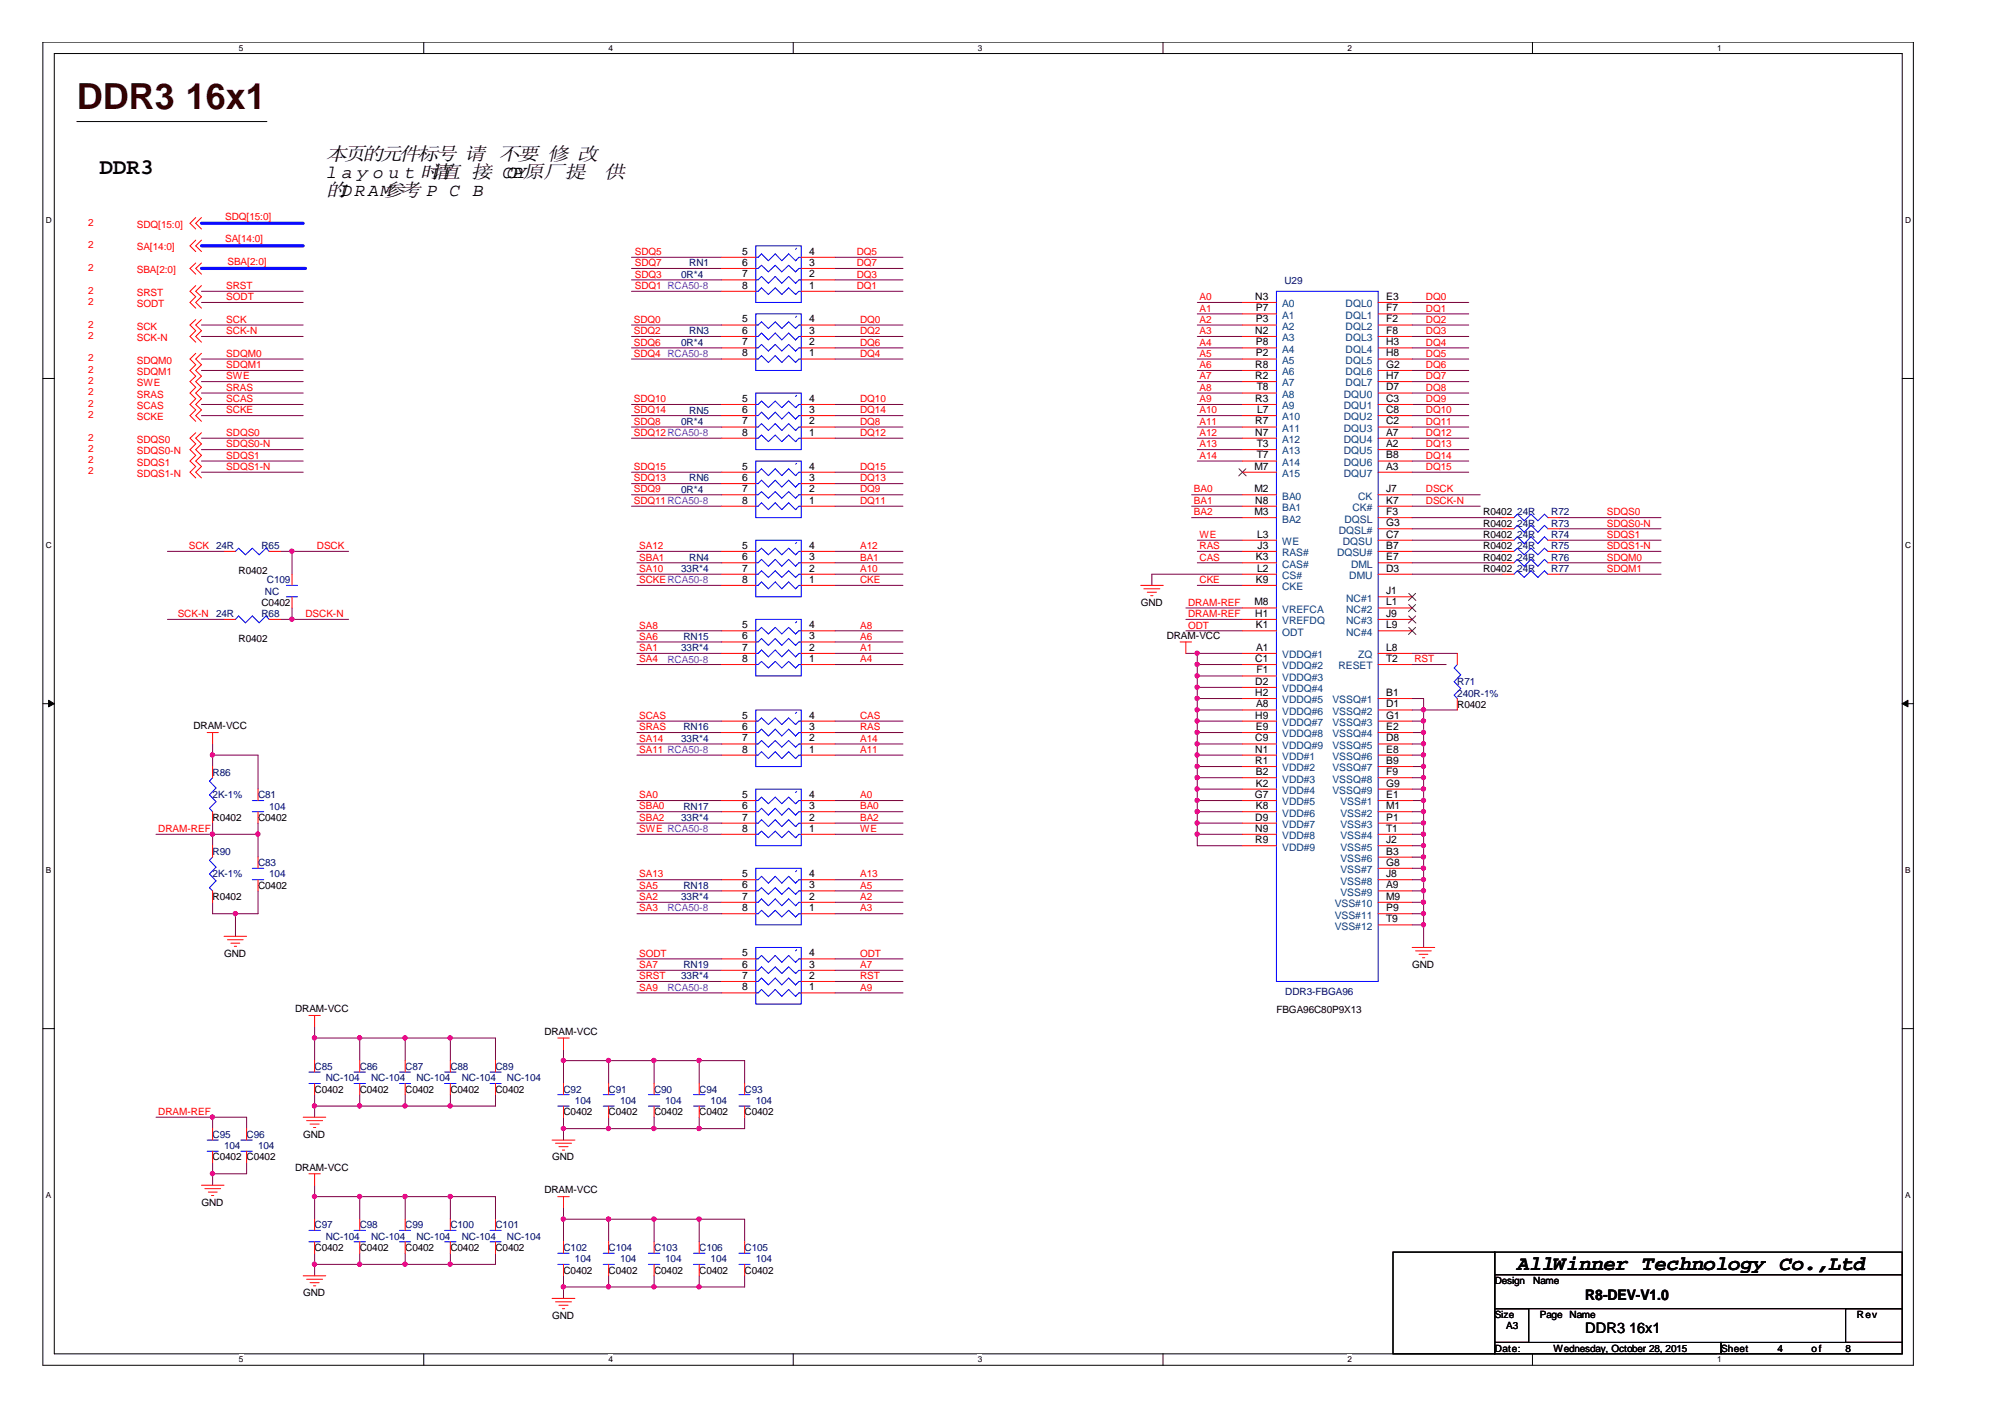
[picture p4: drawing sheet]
<svg xmlns="http://www.w3.org/2000/svg" width="297mm" height="210mm" viewBox="0 0 297 210" stroke-linecap="round" stroke-linejoin="round" font-family="sans-serif">
<defs><g id="words">
<g font-size="5.3" fill="#400000">
<text x="11.4" y="16.2">DDR3</text>
<text x="27.5" y="16.2">16x1</text>
</g>
<text font-size="3.3" x="14.7" y="25.8">DDR3</text>
<text font-size="3" x="224.8" y="188.1">AllWinner Technology Co.,Ltd</text>
<g font-size="2.7">
<text x="48.3" y="23.6">本页的元件标号 请</text>
<text x="73.9" y="23.6">不要 修 改</text>
<text x="48.3" y="26.3">l a y o u t 时直 接 COPY原厂提</text>
<text x="48.3" y="29">的DRAM</text>
<text x="56.8" y="29">参考 P C B</text>
<text x="63.7" y="26.3">请</text>
<text x="89.5" y="26.3">供</text>
</g>
<g font-size="2.2">
<text x="234.9" y="197.5">DDR3</text>
<text x="234.9" y="192.5">R8-DEV-V1.0</text>
<text x="241.3" y="197.5">16x1</text>
</g>
<g font-size="1.5" fill="#f00">
<text x="13.1" y="33.4">2</text>
<text x="20.3" y="33.8">SDQ[15:0]</text>
<text x="33.4" y="35.9">SA[14:0]</text>
<text x="33.4" y="32.6">SDQ[15:0]</text>
<text x="13.1" y="36.8">2</text>
<text x="13.1" y="40.1">2</text>
<text x="20.3" y="37.1">SA[14:0]</text>
<text x="20.3" y="40.5">SBA[2:0]</text>
<text x="33.7" y="39.3">SBA[2:0]</text>
<text x="94.1" y="37.8">SDQ5</text>
<text x="94.1" y="41.1">SDQ3</text>
<text x="94.1" y="39.4">SDQ7</text>
<text x="126.9" y="37.8">DQ5</text>
<text x="126.9" y="39.4">DQ7</text>
<text x="126.9" y="41.1">DQ3</text>
<text x="13.1" y="43.5">2</text>
<text x="13.1" y="45.1">2</text>
<text x="20.3" y="43.8">SRST</text>
<text x="20.3" y="45.5">SODT</text>
<text x="33.5" y="47.8">SCK</text>
<text x="33.5" y="42.8">SRST</text>
<text x="33.5" y="44.5">SODT</text>
<text x="93.9" y="47.8">SDQ0</text>
<text x="94.1" y="42.8">SDQ1 RCA50-8</text>
<text x="126.9" y="42.8">DQ1</text>
<text x="127.4" y="47.8">DQ0</text>
<text x="177.7" y="44.5">A0</text>
<text x="177.7" y="47.8">A2</text>
<text x="177.7" y="46.2">A1</text>
<text x="211.2" y="46.2">DQ1</text>
<text x="211.2" y="47.8">DQ2</text>
<text x="211.2" y="44.5">DQ0</text>
<text x="13.1" y="48.5">2</text>
<text x="13.1" y="50.2">2</text>
<text x="13.1" y="53.5">2</text>
<text x="20.3" y="48.9">SCK</text>
<text x="20.3" y="50.5">SCK-N</text>
<text x="20.3" y="53.9">SDQM0</text>
<text x="33.5" y="52.8">SDQM0</text>
<text x="33.5" y="49.5">SCK-N</text>
<text x="93.9" y="52.8">SDQ4 RCA50-8</text>
<text x="93.9" y="51.2">SDQ6</text>
<text x="93.9" y="49.5">SDQ2</text>
<text x="127.4" y="49.5">DQ2</text>
<text x="127.4" y="51.2">DQ6</text>
<text x="127.4" y="52.8">DQ4</text>
<text x="177.7" y="49.5">A3</text>
<text x="177.7" y="51.2">A4</text>
<text x="177.7" y="52.8">A5</text>
<text x="211.2" y="49.5">DQ3</text>
<text x="211.2" y="51.2">DQ4</text>
<text x="211.2" y="52.8">DQ5</text>
<text x="13.1" y="55.2">2</text>
<text x="13.1" y="56.9">2</text>
<text x="13.1" y="58.6">2</text>
<text x="20.3" y="55.6">SDQM1</text>
<text x="20.3" y="57.2">SWE</text>
<text x="20.3" y="58.9">SRAS</text>
<text x="33.5" y="54.5">SDQM1</text>
<text x="33.5" y="59.6">SCAS</text>
<text x="33.5" y="57.9">SRAS</text>
<text x="33.5" y="56.2">SWE</text>
<text x="93.9" y="59.6">SDQ10</text>
<text x="127.4" y="59.6">DQ10</text>
<text x="177.7" y="56.2">A7</text>
<text x="177.7" y="54.5">A6</text>
<text x="177.7" y="57.9">A8</text>
<text x="177.7" y="59.6">A9</text>
<text x="211.2" y="54.5">DQ6</text>
<text x="211.2" y="56.2">DQ7</text>
<text x="211.2" y="57.9">DQ8</text>
<text x="211.2" y="59.6">DQ9</text>
<text x="13.1" y="60.3">2</text>
<text x="13.1" y="61.9">2</text>
<text x="13.1" y="65.3">2</text>
<text x="20.3" y="60.6">SCAS</text>
<text x="20.3" y="62.2">SCKE</text>
<text x="20.3" y="65.6">SDQS0</text>
<text x="33.5" y="64.6">SDQS0</text>
<text x="33.5" y="61.2">SCKE</text>
<text x="93.9" y="61.2">SDQ14</text>
<text x="93.9" y="64.6">SDQ12RCA50-8</text>
<text x="93.9" y="62.9">SDQ8</text>
<text x="127.4" y="61.2">DQ14</text>
<text x="127.4" y="62.9">DQ8</text>
<text x="127.4" y="64.6">DQ12</text>
<text x="177.7" y="62.9">A11</text>
<text x="177.7" y="61.2">A10</text>
<text x="177.7" y="64.6">A12</text>
<text x="211.2" y="61.2">DQ10</text>
<text x="211.2" y="62.9">DQ11</text>
<text x="211.2" y="64.6">DQ12</text>
<text x="13.1" y="66.9">2</text>
<text x="13.1" y="68.6">2</text>
<text x="13.1" y="70.3">2</text>
<text x="20.3" y="67.3">SDQS0-N</text>
<text x="20.3" y="69">SDQS1</text>
<text x="20.3" y="70.6">SDQS1-N</text>
<text x="33.5" y="68">SDQS1</text>
<text x="33.5" y="66.3">SDQS0-N</text>
<text x="33.5" y="69.6">SDQS1-N</text>
<text x="93.9" y="71.3">SDQ13</text>
<text x="93.9" y="69.6">SDQ15</text>
<text x="127.4" y="69.6">DQ15</text>
<text x="127.4" y="71.3">DQ13</text>
<text x="177.7" y="68">A14</text>
<text x="177.7" y="66.3">A13</text>
<text x="211.2" y="66.3">DQ13</text>
<text x="211.2" y="68">DQ14</text>
<text x="211.2" y="69.6">DQ15</text>
<text x="93.9" y="73">SDQ9</text>
<text x="93.9" y="74.6">SDQ11RCA50-8</text>
<text x="127.4" y="73">DQ9</text>
<text x="127.4" y="74.6">DQ11</text>
<text x="176.9" y="76.3">BA2</text>
<text x="176.9" y="74.6">BA1</text>
<text x="176.9" y="73">BA0</text>
<text x="211.2" y="74.6">DSCK-N</text>
<text x="211.2" y="73">DSCK</text>
<text x="238" y="78">SDQS0-N</text>
<text x="238" y="76.3">SDQS0</text>
<text x="28" y="81.3">SCK 24R</text>
<text x="46.9" y="81.3">DSCK</text>
<text x="94.7" y="81.3">SA12</text>
<text x="94.7" y="83">SBA1</text>
<text x="127.4" y="83">BA1</text>
<text x="127.4" y="81.3">A12</text>
<text x="177.7" y="81.3">RAS</text>
<text x="177.7" y="79.7">WE</text>
<text x="177.7" y="83">CAS</text>
<text x="238" y="81.3">SDQS1-N</text>
<text x="238" y="79.7">SDQS1</text>
<text x="238" y="83">SDQM0</text>
<text x="94.7" y="84.7">SA10</text>
<text x="94.7" y="86.4">SCKERCA50-8</text>
<text x="127.4" y="86.4">CKE</text>
<text x="127.4" y="84.7">A10</text>
<text x="176" y="89.7">DRAM-REF</text>
<text x="177.7" y="86.4">CKE</text>
<text x="238" y="84.7">SDQM1</text>
<text x="26.3" y="91.4">SCK-N</text>
<text x="45.3" y="91.4">DSCK-N</text>
<text x="94.7" y="94.8">SA6</text>
<text x="94.7" y="93.1">SA8</text>
<text x="127.4" y="93.1">A8</text>
<text x="127.4" y="94.8">A6</text>
<text x="176" y="91.4">DRAM-REF</text>
<text x="176" y="93.1">ODT</text>
<text x="94.7" y="96.4">SA1</text>
<text x="94.7" y="98.1">SA4</text>
<text x="127.4" y="96.4">A1</text>
<text x="127.4" y="98.1">A4</text>
<text x="209.5" y="98.1">RST</text>
<text x="94.7" y="106.5">SCAS</text>
<text x="127.4" y="106.5">CAS</text>
<text x="94.7" y="111.5">SA11 RCA50-8</text>
<text x="94.7" y="109.9">SA14</text>
<text x="94.7" y="108.2">SRAS</text>
<text x="127.4" y="108.2">RAS</text>
<text x="127.4" y="111.5">A11</text>
<text x="127.4" y="109.9">A14</text>
<text x="94.7" y="118.3">SA0</text>
<text x="94.7" y="119.9">SBA0</text>
<text x="127.4" y="119.9">BA0</text>
<text x="127.4" y="118.3">A0</text>
<text x="23.5" y="123.2">DRAM-REF</text>
<text x="94.7" y="123.2">SWE RCA50-8</text>
<text x="94.7" y="121.6">SBA2</text>
<text x="127.4" y="121.6">BA2</text>
<text x="127.4" y="123.2">WE</text>
<text x="94.7" y="131.6">SA5</text>
<text x="94.7" y="130">SA13</text>
<text x="127.4" y="130">A13</text>
<text x="127.4" y="131.6">A5</text>
<text x="94.7" y="135">SA3</text>
<text x="94.7" y="133.3">SA2</text>
<text x="127.4" y="135">A3</text>
<text x="127.4" y="133.3">A2</text>
<text x="94.7" y="143.4">SA7</text>
<text x="94.7" y="141.7">SODT</text>
<text x="127.4" y="141.7">ODT</text>
<text x="127.4" y="143.4">A7</text>
<text x="94.7" y="146.7">SA9</text>
<text x="94.7" y="145">SRST</text>
<text x="127.4" y="146.7">A9</text>
<text x="127.4" y="145">RST</text>
<text x="23.5" y="165.2">DRAM-REF</text>
</g>
<g font-size="1.5" fill="#000080">
<text x="100.9" y="41.1">0R*4</text>
<text x="102.1" y="39.5">RN1</text>
<text x="190.3" y="42.1">U29</text>
<text x="100.9" y="51.2">0R*4</text>
<text x="102.1" y="49.5">RN3</text>
<text x="100.9" y="62.9">0R*4</text>
<text x="102.1" y="61.3">RN5</text>
<text x="102.1" y="71.3">RN6</text>
<text x="100.9" y="73">0R*4</text>
<text x="224.8" y="76.3">24R</text>
<text x="229.8" y="76.3">R72</text>
<text x="38.7" y="81.4">R65</text>
<text x="102.1" y="83">RN4</text>
<text x="224.8" y="78">24R</text>
<text x="224.8" y="79.7">24R</text>
<text x="224.8" y="83">24R</text>
<text x="224.8" y="81.4">24R</text>
<text x="229.8" y="78">R73</text>
<text x="229.8" y="79.7">R74</text>
<text x="229.8" y="83">R76</text>
<text x="229.8" y="81.4">R75</text>
<text x="39.2" y="88.1">NC</text>
<text x="39.5" y="86.4">C109</text>
<text x="100.9" y="84.7">33R*4</text>
<text x="224.8" y="84.7">24R</text>
<text x="229.8" y="84.7">R77</text>
<text x="32" y="91.4">24R</text>
<text x="38.7" y="91.4">R68</text>
<text x="101.3" y="94.8">RN15</text>
<text x="100.9" y="96.4">33R*4</text>
<text x="215.9" y="101.5">R71</text>
<text x="215.9" y="103.2">240R-1%</text>
<text x="100.9" y="109.9">33R*4</text>
<text x="101.3" y="108.2">RN16</text>
<text x="31.5" y="114.9">R86</text>
<text x="31.5" y="118.3">2K-1%</text>
<text x="38.2" y="118.3">C81</text>
<text x="39.9" y="119.9">104</text>
<text x="101.3" y="119.9">RN17</text>
<text x="100.9" y="121.6">33R*4</text>
<text x="31.5" y="126.6">R90</text>
<text x="31.5" y="130">2K-1%</text>
<text x="38.2" y="128.3">C83</text>
<text x="39.9" y="130">104</text>
<text x="101.3" y="131.7">RN18</text>
<text x="100.9" y="133.3">33R*4</text>
<text x="101.3" y="143.4">RN19</text>
<text x="100.9" y="145.1">33R*4</text>
<text x="190.4" y="147.4">DDR3-FBGA96</text>
<text x="46.6" y="158.5">C85</text>
<text x="48.3" y="160.2">NC-104</text>
<text x="53.3" y="158.5">C86</text>
<text x="55" y="160.2">NC-104</text>
<text x="60" y="158.5">C87</text>
<text x="61.7" y="160.2">NC-104</text>
<text x="66.7" y="158.5">C88</text>
<text x="68.4" y="160.2">NC-104</text>
<text x="73.4" y="158.5">C89</text>
<text x="75.1" y="160.2">NC-104</text>
<text x="83.5" y="161.9">C92</text>
<text x="90.2" y="161.9">C91</text>
<text x="96.9" y="161.9">C90</text>
<text x="103.6" y="161.9">C94</text>
<text x="110.3" y="161.9">C93</text>
<text x="85.2" y="163.5">104</text>
<text x="91.9" y="163.5">104</text>
<text x="98.6" y="163.5">104</text>
<text x="105.3" y="163.5">104</text>
<text x="112" y="163.5">104</text>
<text x="31.5" y="168.5">C95</text>
<text x="33.2" y="170.2">104</text>
<text x="36.5" y="168.5">C96</text>
<text x="38.2" y="170.2">104</text>
<text x="46.6" y="182">C97</text>
<text x="48.3" y="183.6">NC-104</text>
<text x="53.3" y="182">C98</text>
<text x="55" y="183.6">NC-104</text>
<text x="60" y="182">C99</text>
<text x="61.7" y="183.6">NC-104</text>
<text x="66.7" y="182">C100</text>
<text x="68.4" y="183.6">NC-104</text>
<text x="73.4" y="182">C101</text>
<text x="75.1" y="183.6">NC-104</text>
<text x="83.5" y="185.3">C102</text>
<text x="90.2" y="185.3">C104</text>
<text x="96.9" y="185.3">C103</text>
<text x="103.6" y="185.3">C106</text>
<text x="110.3" y="185.3">C105</text>
<text x="85.2" y="187">104</text>
<text x="91.9" y="187">104</text>
<text x="98.6" y="187">104</text>
<text x="105.3" y="187">104</text>
<text x="112" y="187">104</text>
</g>
<g font-size="1.5">
<text x="109.9" y="41.1">7</text>
<text x="109.9" y="39.4">6</text>
<text x="109.9" y="37.7">5</text>
<text x="119.9" y="41.1">2</text>
<text x="119.9" y="39.4">3</text>
<text x="119.9" y="37.7">4</text>
<text x="109.9" y="42.8">8</text>
<text x="109.9" y="47.8">5</text>
<text x="119.9" y="42.8">1</text>
<text x="119.9" y="47.8">4</text>
<text x="186" y="44.4">N3</text>
<text x="186.1" y="46.1">P7</text>
<text x="186.1" y="47.8">P3</text>
<text x="205.4" y="44.4">E3</text>
<text x="205.4" y="46.1">F7</text>
<text x="205.4" y="47.8">F2</text>
<text x="109.9" y="52.8">8</text>
<text x="109.9" y="51.2">7</text>
<text x="109.9" y="49.5">6</text>
<text x="119.9" y="52.8">1</text>
<text x="119.9" y="51.2">2</text>
<text x="119.9" y="49.5">3</text>
<text x="186" y="49.5">N2</text>
<text x="186.1" y="51.2">P8</text>
<text x="186.1" y="52.8">P2</text>
<text x="205.4" y="49.5">F8</text>
<text x="205.4" y="51.2">H3</text>
<text x="205.4" y="52.8">H8</text>
<text x="109.9" y="59.5">5</text>
<text x="119.9" y="59.5">4</text>
<text x="186" y="54.5">R8</text>
<text x="186" y="56.1">R2</text>
<text x="186" y="59.5">R3</text>
<text x="186.2" y="57.8">T8</text>
<text x="205.4" y="54.5">G2</text>
<text x="205.4" y="56.1">H7</text>
<text x="205.4" y="57.8">D7</text>
<text x="205.4" y="59.5">C3</text>
<text x="109.9" y="64.5">8</text>
<text x="109.9" y="62.9">7</text>
<text x="109.9" y="61.2">6</text>
<text x="119.9" y="64.5">1</text>
<text x="119.9" y="62.9">2</text>
<text x="119.9" y="61.2">3</text>
<text x="186" y="62.9">R7</text>
<text x="186" y="64.5">N7</text>
<text x="186.2" y="61.2">L7</text>
<text x="205.4" y="61.2">C8</text>
<text x="205.4" y="62.9">C2</text>
<text x="205.4" y="64.5">A7</text>
<text x="109.9" y="71.3">6</text>
<text x="109.9" y="69.6">5</text>
<text x="119.9" y="71.3">3</text>
<text x="119.9" y="69.6">4</text>
<text x="185.8" y="69.6">M7</text>
<text x="186.2" y="66.2">T3</text>
<text x="186.2" y="67.9">T7</text>
<text x="205.4" y="66.2">A2</text>
<text x="205.4" y="67.9">B8</text>
<text x="205.4" y="69.6">A3</text>
<text x="109.9" y="74.6">8</text>
<text x="109.9" y="72.9">7</text>
<text x="119.9" y="74.6">1</text>
<text x="119.9" y="72.9">2</text>
<text x="185.8" y="72.9">M2</text>
<text x="185.8" y="76.3">M3</text>
<text x="186" y="74.6">N8</text>
<text x="205.4" y="72.9">J7</text>
<text x="205.4" y="74.6">K7</text>
<text x="205.4" y="76.3">F3</text>
<text x="205.4" y="77.9">G3</text>
<text x="219.8" y="76.3">R0402</text>
<text x="109.9" y="83">6</text>
<text x="109.9" y="81.3">5</text>
<text x="119.9" y="83">3</text>
<text x="119.9" y="81.3">4</text>
<text x="186.1" y="83">K3</text>
<text x="186.2" y="79.6">L3</text>
<text x="186.3" y="81.3">J3</text>
<text x="205.4" y="79.6">C7</text>
<text x="205.4" y="81.3">B7</text>
<text x="205.4" y="83">E7</text>
<text x="219.8" y="78">R0402</text>
<text x="219.8" y="79.7">R0402</text>
<text x="219.8" y="83">R0402</text>
<text x="219.8" y="81.4">R0402</text>
<text x="35.3" y="85.1">R0402</text>
<text x="38.7" y="89.8">C0402</text>
<text x="109.9" y="86.3">8</text>
<text x="109.9" y="84.7">7</text>
<text x="119.9" y="86.3">1</text>
<text x="119.9" y="84.7">2</text>
<text x="169" y="89.8">GND</text>
<text x="185.8" y="89.7">M8</text>
<text x="186.1" y="86.3">K9</text>
<text x="186.2" y="84.7">L2</text>
<text x="205.4" y="84.7">D3</text>
<text x="205.4" y="88">J1</text>
<text x="205.4" y="89.7">L1</text>
<text x="219.8" y="84.7">R0402</text>
<text x="35.3" y="95.1">R0402</text>
<text x="109.9" y="94.7">6</text>
<text x="109.9" y="93.1">5</text>
<text x="119.9" y="94.7">3</text>
<text x="119.9" y="93.1">4</text>
<text x="172.8" y="94.6">DRAM-VCC</text>
<text x="186" y="91.4">H1</text>
<text x="186.1" y="93.1">K1</text>
<text x="205.4" y="91.4">J9</text>
<text x="205.4" y="93.1">L9</text>
<text x="109.9" y="98.1">8</text>
<text x="109.9" y="96.4">7</text>
<text x="119.9" y="98.1">1</text>
<text x="119.9" y="96.4">2</text>
<text x="186" y="98.1">C1</text>
<text x="186" y="101.4">D2</text>
<text x="186.1" y="96.4">A1</text>
<text x="186.1" y="99.8">F1</text>
<text x="205.4" y="96.4">L8</text>
<text x="205.4" y="98.1">T2</text>
<text x="109.9" y="106.4">5</text>
<text x="119.9" y="106.4">4</text>
<text x="186" y="103.1">H2</text>
<text x="186" y="106.4">H9</text>
<text x="186.1" y="104.8">A8</text>
<text x="205.4" y="103.1">B1</text>
<text x="205.4" y="104.8">D1</text>
<text x="205.4" y="106.4">G1</text>
<text x="215.9" y="104.8">R0402</text>
<text x="28.7" y="108">DRAM-VCC</text>
<text x="109.9" y="111.5">8</text>
<text x="109.9" y="109.8">7</text>
<text x="109.9" y="108.1">6</text>
<text x="119.9" y="111.5">1</text>
<text x="119.9" y="109.8">2</text>
<text x="119.9" y="108.1">3</text>
<text x="186" y="109.8">C9</text>
<text x="186" y="113.2">R1</text>
<text x="186" y="111.5">N1</text>
<text x="186.1" y="108.1">E9</text>
<text x="205.4" y="108.1">E2</text>
<text x="205.4" y="109.8">D8</text>
<text x="205.4" y="111.5">E8</text>
<text x="205.4" y="113.2">B9</text>
<text x="109.9" y="119.9">6</text>
<text x="109.9" y="118.2">5</text>
<text x="119.9" y="119.9">3</text>
<text x="119.9" y="118.2">4</text>
<text x="185.9" y="118.2">G7</text>
<text x="186.1" y="114.8">B2</text>
<text x="186.1" y="116.5">K2</text>
<text x="186.1" y="119.9">K8</text>
<text x="205.4" y="114.8">F9</text>
<text x="205.4" y="116.5">G9</text>
<text x="205.4" y="118.2">E1</text>
<text x="205.4" y="119.9">M1</text>
<text x="31.5" y="121.6">R0402</text>
<text x="38.2" y="121.6">C0402</text>
<text x="109.9" y="123.2">8</text>
<text x="109.9" y="121.6">7</text>
<text x="119.9" y="123.2">1</text>
<text x="119.9" y="121.6">2</text>
<text x="186" y="121.6">D9</text>
<text x="186" y="123.2">N9</text>
<text x="186" y="124.9">R9</text>
<text x="205.4" y="121.6">P1</text>
<text x="205.4" y="123.2">T1</text>
<text x="205.4" y="124.9">J2</text>
<text x="38.2" y="131.7">C0402</text>
<text x="109.9" y="131.6">6</text>
<text x="109.9" y="129.9">5</text>
<text x="119.9" y="131.6">3</text>
<text x="119.9" y="129.9">4</text>
<text x="205.4" y="126.6">B3</text>
<text x="205.4" y="128.2">G8</text>
<text x="205.4" y="129.9">J8</text>
<text x="205.4" y="131.6">A9</text>
<text x="31.5" y="133.3">R0402</text>
<text x="109.9" y="135">8</text>
<text x="109.9" y="133.3">7</text>
<text x="119.9" y="135">1</text>
<text x="119.9" y="133.3">2</text>
<text x="205.4" y="133.3">M9</text>
<text x="205.4" y="135">P9</text>
<text x="205.4" y="136.6">T9</text>
<text x="33.2" y="141.7">GND</text>
<text x="109.9" y="143.4">6</text>
<text x="109.9" y="141.7">5</text>
<text x="119.9" y="143.4">3</text>
<text x="119.9" y="141.7">4</text>
<text x="209.2" y="143.4">GND</text>
<text x="43.7" y="149.9">DRAM-VCC</text>
<text x="109.9" y="146.7">8</text>
<text x="109.9" y="145">7</text>
<text x="119.9" y="146.7">1</text>
<text x="119.9" y="145">2</text>
<text x="80.6" y="153.3">DRAM-VCC</text>
<text x="189.1" y="150.1">FBGA96C80P9X13</text>
<text x="46.6" y="161.9">C0402</text>
<text x="53.3" y="161.9">C0402</text>
<text x="60" y="161.9">C0402</text>
<text x="66.7" y="161.9">C0402</text>
<text x="73.4" y="161.9">C0402</text>
<text x="83.5" y="165.2">C0402</text>
<text x="90.2" y="165.2">C0402</text>
<text x="96.9" y="165.2">C0402</text>
<text x="103.6" y="165.2">C0402</text>
<text x="110.3" y="165.2">C0402</text>
<text x="31.5" y="171.9">C0402 C0402</text>
<text x="43.7" y="173.4">DRAM-VCC</text>
<text x="44.9" y="168.5">GND</text>
<text x="81.8" y="171.9">GND</text>
<text x="29.8" y="178.6">GND</text>
<text x="80.6" y="176.8">DRAM-VCC</text>
<text x="46.6" y="185.3">C0402</text>
<text x="53.3" y="185.3">C0402</text>
<text x="60" y="185.3">C0402</text>
<text x="66.7" y="185.3">C0402</text>
<text x="73.4" y="185.3">C0402</text>
<text x="44.9" y="192">GND</text>
<text x="83.5" y="188.7">C0402</text>
<text x="90.2" y="188.7">C0402</text>
<text x="96.9" y="188.7">C0402</text>
<text x="103.6" y="188.7">C0402</text>
<text x="110.3" y="188.7">C0402</text>
<text x="221.4" y="190.2">Design</text>
<text x="227.2" y="190.2">Name</text>
<text x="81.8" y="195.4">GND</text>
<text x="221.4" y="195.2">Size</text>
<text x="223.1" y="196.9">A3</text>
<text x="228.1" y="195.2">Page</text>
<text x="232.5" y="195.2">Name</text>
<text x="275.1" y="195.2">Rev</text>
<text x="221.4" y="200.2">Date:</text>
<text x="230.2" y="200.2">Wednesday, October 28, 2015</text>
<text x="255" y="200.2">Sheet</text>
<text x="263.4" y="200.2">4</text>
<text x="268.4" y="200.2">of</text>
<text x="273.4" y="200.2">8</text>
</g>
<g font-size="1.5" fill="#004080">
<text x="189.9" y="45.5">A0</text>
<text x="189.9" y="47.2">A1</text>
<text x="199.3" y="45.5">DQL0</text>
<text x="199.3" y="47.2">DQL1</text>
<text x="189.9" y="48.9">A2</text>
<text x="189.9" y="50.6">A3</text>
<text x="189.9" y="52.3">A4</text>
<text x="189.9" y="53.9">A5</text>
<text x="199.3" y="48.9">DQL2</text>
<text x="199.3" y="50.6">DQL3</text>
<text x="199.3" y="52.3">DQL4</text>
<text x="199.3" y="53.9">DQL5</text>
<text x="189.9" y="55.6">A6</text>
<text x="189.9" y="57.2">A7</text>
<text x="189.9" y="58.9">A8</text>
<text x="199.1" y="58.9">DQU0</text>
<text x="199.3" y="55.6">DQL6</text>
<text x="199.3" y="57.2">DQL7</text>
<text x="189.9" y="60.6">A9</text>
<text x="189.9" y="62.3">A10</text>
<text x="189.9" y="64">A11</text>
<text x="189.9" y="65.6">A12</text>
<text x="199.1" y="60.6">DQU1</text>
<text x="199.1" y="62.3">DQU2</text>
<text x="199.1" y="64">DQU3</text>
<text x="199.1" y="65.6">DQU4</text>
<text x="189.9" y="67.3">A13</text>
<text x="189.9" y="69">A14</text>
<text x="189.9" y="70.7">A15</text>
<text x="199.1" y="67.3">DQU5</text>
<text x="199.1" y="69">DQU6</text>
<text x="199.1" y="70.7">DQU7</text>
<text x="189.9" y="74">BA0</text>
<text x="189.9" y="75.7">BA1</text>
<text x="189.9" y="77.4">BA2</text>
<text x="199.2" y="77.4">DQSL</text>
<text x="200.4" y="75.7">CK#</text>
<text x="201.2" y="74">CK</text>
<text x="189.9" y="80.7">WE</text>
<text x="189.9" y="82.4">RAS#</text>
<text x="198.1" y="82.4">DQSU#</text>
<text x="198.3" y="79.1">DQSL#</text>
<text x="198.9" y="80.7">DQSU</text>
<text x="189.9" y="84.1">CAS#</text>
<text x="189.9" y="85.8">CS#</text>
<text x="189.9" y="87.4">CKE</text>
<text x="199.4" y="89.1">NC#1</text>
<text x="199.9" y="85.8">DMU</text>
<text x="200.2" y="84.1">DML</text>
<text x="189.9" y="90.8">VREFCA</text>
<text x="189.9" y="92.5">VREFDQ</text>
<text x="189.9" y="94.2">ODT</text>
<text x="199.4" y="90.8">NC#2</text>
<text x="199.4" y="92.5">NC#3</text>
<text x="199.4" y="94.2">NC#4</text>
<text x="189.9" y="97.5">VDDQ#1</text>
<text x="189.9" y="99.2">VDDQ#2</text>
<text x="189.9" y="100.9">VDDQ#3</text>
<text x="198.3" y="99.2">RESET</text>
<text x="201.2" y="97.5">ZQ</text>
<text x="189.9" y="102.5">VDDQ#4</text>
<text x="189.9" y="104.2">VDDQ#5</text>
<text x="189.9" y="105.9">VDDQ#6</text>
<text x="189.9" y="107.5">VDDQ#7</text>
<text x="197.4" y="104.2">VSSQ#1</text>
<text x="197.4" y="105.9">VSSQ#2</text>
<text x="197.4" y="107.5">VSSQ#3</text>
<text x="189.9" y="109.2">VDDQ#8</text>
<text x="189.9" y="110.9">VDDQ#9</text>
<text x="189.9" y="112.6">VDD#1</text>
<text x="197.4" y="109.2">VSSQ#4</text>
<text x="197.4" y="110.9">VSSQ#5</text>
<text x="197.4" y="112.6">VSSQ#6</text>
<text x="189.9" y="114.3">VDD#2</text>
<text x="189.9" y="115.9">VDD#3</text>
<text x="189.9" y="117.6">VDD#4</text>
<text x="189.9" y="119.3">VDD#5</text>
<text x="197.4" y="114.3">VSSQ#7</text>
<text x="197.4" y="115.9">VSSQ#8</text>
<text x="197.4" y="117.6">VSSQ#9</text>
<text x="198.6" y="119.3">VSS#1</text>
<text x="189.9" y="121">VDD#6</text>
<text x="189.9" y="122.7">VDD#7</text>
<text x="189.9" y="124.3">VDD#8</text>
<text x="189.9" y="126">VDD#9</text>
<text x="198.6" y="121">VSS#2</text>
<text x="198.6" y="122.7">VSS#3</text>
<text x="198.6" y="124.3">VSS#4</text>
<text x="198.6" y="126">VSS#5</text>
<text x="198.6" y="127.7">VSS#6</text>
<text x="198.6" y="129.3">VSS#7</text>
<text x="198.6" y="131">VSS#8</text>
<text x="197.7" y="134.4">VSS#10</text>
<text x="197.7" y="136.1">VSS#11</text>
<text x="197.7" y="137.7">VSS#12</text>
<text x="198.6" y="132.7">VSS#9</text>
</g>
<g font-size="1.5" fill="#8000ff">
<text x="98.9" y="98.1">RCA50-8</text>
<text x="98.9" y="135">RCA50-8</text>
<text x="98.9" y="146.7">RCA50-8</text>
</g>
<g font-size="1.2">
<text x="35.4" y="7.5">5</text>
<text x="90.1" y="7.5">4</text>
<text x="144.9" y="7.5">3</text>
<text x="199.6" y="7.5">2</text>
<text x="254.4" y="7.5">1</text>
<text x="6.8" y="33.1">D</text>
<text x="282.2" y="33.1">D</text>
<text x="6.8" y="81.2">C</text>
<text x="282.2" y="81.2">C</text>
<text x="6.8" y="129.4">B</text>
<text x="282.2" y="129.4">B</text>
<text x="6.8" y="177.5">A</text>
<text x="282.2" y="177.5">A</text>
<text x="35.4" y="201.8">5</text>
<text x="90.1" y="201.8">4</text>
<text x="144.9" y="201.8">3</text>
<text x="199.6" y="201.8">2</text>
<text x="254.4" y="201.8">1</text>
</g>
</g></defs>
<path d="M6.3 6.2h277.2v196h-277.2zM8 7.9h273.8v192.6h-273.8z" fill="none" stroke="#000" stroke-width=".15"/>
<g fill="#fff">
<path d="M35.4 6.4h.6v1.4h-.6z"/>
<path d="M35.4 200.7h.6v1.4h-.6z"/>
</g>
<path d="M62.8 6.2v1.7M62.8 200.5v1.7" fill="none" stroke="#000" stroke-width=".15"/>
<g fill="#fff">
<path d="M90.1 6.4h.7v1.4h-.7z"/>
<path d="M90.1 200.7h.7v1.4h-.7z"/>
</g>
<path d="M117.5 6.2v1.7M117.5 200.5v1.7" fill="none" stroke="#000" stroke-width=".15"/>
<g fill="#fff">
<path d="M144.9 6.4h.6v1.4h-.6z"/>
<path d="M144.9 200.7h.6v1.4h-.6z"/>
</g>
<path d="M172.3 6.2v1.7M172.3 200.5v1.7" fill="none" stroke="#000" stroke-width=".15"/>
<g fill="#fff">
<path d="M199.6 6.4h.7v1.4h-.7z"/>
<path d="M199.6 200.7h.7v1.4h-.7z"/>
</g>
<path d="M227 6.2v1.7M227 200.5v1.7" fill="none" stroke="#000" stroke-width=".15"/>
<g fill="#fff">
<path d="M254.4 6.4h.6v1.4h-.6z"/>
<path d="M254.4 200.7h.6v1.4h-.6z"/>
<path d="M6.8 31.9h.8v1.4h-.8z"/>
<path d="M282.2 31.9h.9v1.4h-.9z"/>
<path d="M6.8 80.1h.8v1.4h-.8z"/>
<path d="M282.2 80.1h.9v1.4h-.9z"/>
</g>
<path d="M6.3 56.1h1.7M281.8 56.1h1.7" fill="none" stroke="#000" stroke-width=".15"/>
<g fill="#fff">
<path d="M6.8 128.2h.7v1.4h-.7z"/>
<path d="M282.2 128.2h.8v1.4h-.8z"/>
</g>
<path d="M6.3 104.2h1.7M281.8 104.2h1.7" fill="none" stroke="#000" stroke-width=".15"/>
<g fill="#000" stroke="#000" stroke-width=".15">
<path d="M7.2 103.7l.8 .5-.8 .5z" fill-rule="evenodd"/>
<path d="M281.8 104.2l.9-.5v1z" fill-rule="evenodd"/>
</g>
<g fill="#fff">
<path d="M6.8 176.4h.7v1.4h-.7z"/>
<path d="M282.2 176.4h.8v1.4h-.8z"/>
</g>
<path d="M11.4 18h28.1M6.3 152.4h1.7M281.8 152.4h1.7M206.4 185.5h15v15h-15zM221.4 185.5h60.4v3.3h-60.4zM221.4 188.8h60.4v5.1h-60.4zM221.4 193.9h5.1v5h-5.1zM221.4 198.9h33.6v1.6h-33.6zM255 198.9h26.8v1.6h-26.8zM273.4 193.9h8.4v5h-8.4z" fill="none" stroke="#000" stroke-width=".15"/>
<g fill="none" stroke="#800040" stroke-width=".15">
<path d="M93.6 38.1h13.3M93.6 39.8h13.3M123.7 38.1h10.1M123.7 39.8h10.1M29.8 54.9h15.1M29.8 53.2h15.1M29.8 48.1h15.1M29.8 49.8h15.1M29.8 43.2h15.1M29.8 44.8h15.1M29.8 59.9h15.1M29.8 58.2h15.1"/>
<path d="M29.8 56.5h15.1M93.6 53.2h13.3M93.6 48.1h13.3M93.6 49.8h13.3M93.6 43.2h13.3M93.6 59.9h13.3M93.6 41.5h13.3M93.6 51.5h13.3M123.7 53.2h10.1M123.7 48.1h10.1M123.7 49.8h10.1M123.7 43.2h10.1"/>
<path d="M123.7 59.9h10.1M123.7 41.5h10.1M123.7 51.5h10.1M177.4 54.9h6.7M177.4 53.2h6.7M177.4 48.1h6.7M177.4 49.8h6.7M177.4 44.8h6.7M177.4 59.9h6.7M177.4 58.2h6.7M177.4 56.5h6.7M177.4 51.5h6.7"/>
<path d="M177.4 46.5h6.7M209.2 54.9h8.4M209.2 53.2h8.4M209.2 48.1h8.4M209.2 49.8h8.4M209.2 44.8h8.4M209.2 59.9h8.4M209.2 58.2h8.4M209.2 56.5h8.4M209.2 51.5h8.4M209.2 46.5h8.4M29.8 64.9h15.1"/>
<path d="M29.8 68.3h15.1M29.8 66.6h15.1M29.8 69.9h15.1M29.8 61.6h15.1M93.6 64.9h13.3M93.6 69.9h13.3M93.6 61.6h13.3M93.6 63.3h13.3M93.6 73.3h13.3M93.6 71.6h13.3M93.6 75h13.3M123.7 64.9h10.1"/>
<path d="M123.7 69.9h10.1M123.7 61.6h10.1M123.7 63.3h10.1M123.7 73.3h10.1M123.7 71.6h10.1M123.7 75h10.1M176.5 73.3h7.6M176.5 75h7.6M176.5 76.7h7.6M177.4 64.9h6.7M177.4 68.3h6.7M177.4 66.6h6.7"/>
<path d="M177.4 61.6h6.7M177.4 63.3h6.7M209.2 64.9h8.4M209.2 68.3h8.4M209.2 66.6h8.4M209.2 69.9h8.4M209.2 61.6h8.4M209.2 63.3h8.4M209.2 73.3h10.1M209.2 75h10.1M209.2 76.7h13.4M209.2 78.3h13.4"/>
<path d="M231 76.7h15.1M231 78.3h15.1M24.8 81.7h8.4M24.8 91.8h8.4M41.6 81.7h10M41.6 91.8h10M43.3 81.7v3.4M43.3 90.1v1.7M94.4 85.1h12.5M94.4 81.7h12.5M94.4 96.8h12.5M94.4 98.4h12.5"/>
<path d="M94.4 95.1h12.5M94.4 93.4h12.5M94.4 83.4h12.5M94.4 86.7h12.5M123.7 85.1h10.1M123.7 81.7h10.1M123.7 96.8h10.1M123.7 98.4h10.1M123.7 95.1h10.1M123.7 93.4h10.1M123.7 83.4h10.1M123.7 86.7h10.1"/>
<path d="M175.7 96.8h8.4M175.7 93.4h8.4M175.7 90.1h8.4M175.7 91.8h8.4M177.4 80h6.7M177.4 81.7h6.7M177.4 98.4h6.7M177.4 83.4h6.7M177.4 86.7h6.7M177.4 96.8v28.5h6.7M184.1 85.1h-13.5v1.6M209.2 85.1h13.4"/>
<path d="M209.2 80h13.4M209.2 81.7h13.4M209.2 96.8h6.7M209.2 98.4h5M209.2 83.4h13.4M231 85.1h15.1M231 80h15.1M231 81.7h15.1M231 83.4h15.1M31.5 111.9h6.7v5M31.5 110.2v3.4M94.4 111.9h12.5"/>
<path d="M94.4 110.2h12.5M94.4 118.6h12.5M94.4 108.5h12.5M94.4 106.8h12.5M123.7 111.9h10.1M123.7 110.2h10.1M123.7 118.6h10.1M123.7 108.5h10.1M123.7 106.8h10.1M177.4 111.9h6.7M177.4 110.2h6.7M177.4 118.6h6.7"/>
<path d="M177.4 108.5h6.7M177.4 106.8h6.7M177.4 105.2h6.7M177.4 103.5h6.7M177.4 101.8h6.7M177.4 100.1h6.7M177.4 116.9h6.7M177.4 115.2h6.7M177.4 113.6h6.7M209.2 111.9h1.7M209.2 110.2h1.7M209.2 118.6h1.7"/>
<path d="M209.2 108.5h1.7M209.2 106.8h1.7M209.2 105.2h6.7M209.2 103.5h1.7v36.8M209.2 116.9h1.7M209.2 115.2h1.7M209.2 113.6h1.7M23.1 123.6h15.1M31.5 121.9v3.4M34.9 135.4v3.3M38.2 132v3.4h-6.7v-1.7M38.2 121.9v5.1"/>
<path d="M94.4 135.4h12.5M94.4 133.7h12.5M94.4 132h12.5M94.4 121.9h12.5M94.4 130.3h12.5M94.4 120.2h12.5M94.4 123.6h12.5M123.7 135.4h10.1M123.7 133.7h10.1M123.7 132h10.1M123.7 121.9h10.1M123.7 130.3h10.1"/>
<path d="M123.7 120.2h10.1M123.7 123.6h10.1M177.4 121.9h6.7M177.4 120.2h6.7M177.4 123.6h6.7M209.2 135.4h1.7M209.2 133.7h1.7M209.2 132h1.7M209.2 121.9h1.7M209.2 130.3h1.7M209.2 120.2h1.7M209.2 123.6h1.7"/>
<path d="M209.2 125.3h1.7M209.2 128.6h1.7M209.2 127h1.7M209.2 137h1.7M46.6 153.8h26.8v3.3M46.6 152.1v5M53.3 153.8v3.3M60 153.8v3.3M66.7 153.8v3.3M83.5 157.1h26.8v3.4M83.5 155.5v5M90.2 157.1v3.4"/>
<path d="M94.4 142h12.5M94.4 147.1h12.5M94.4 143.7h12.5M94.4 145.4h12.5M96.9 157.1v3.4M103.6 157.1v3.4M123.7 142h10.1M123.7 147.1h10.1M123.7 143.7h10.1M123.7 145.4h10.1M23.1 165.5h13.4v1.7M31.5 165.5v1.7"/>
<path d="M31.5 172.2v3.4M36.5 172.2v1.7h-5M46.6 177.3h26.8v3.3M46.6 162.2v3.3M46.6 175.6v5M53.3 162.2v1.6M53.3 177.3v3.3M60 162.2v1.6M60 177.3v3.3M66.7 162.2v1.6M66.7 177.3v3.3M73.4 162.2v1.6h-26.8"/>
<path d="M83.5 165.5v3.4M83.5 178.9v5.1M90.2 165.5v1.7M96.9 165.5v1.7M103.6 165.5v1.7M110.3 165.5v1.7h-26.8M46.6 185.6v3.4M53.3 185.6v1.7M60 185.6v1.7M66.7 185.6v1.7M73.4 185.6v1.7h-26.8M83.5 180.6h26.8v3.4"/>
<path d="M83.5 189v3.3M90.2 180.6v3.4M90.2 189v1.6M96.9 180.6v3.4M96.9 189v1.6M103.6 180.6v3.4M103.6 189v1.6M110.3 189v1.6h-26.8"/>
</g>
<path d="M29.8 36.4h15.1M29.8 33.1h15.1M29.8 39.8h15.5" fill="none" stroke="#00f" stroke-width=".47"/>
<g fill="#f0f" stroke="#f0f" stroke-width=".15">
<circle cx="210.9" cy="120.2" r=".32"/>
<circle cx="210.9" cy="118.6" r=".32"/>
<circle cx="210.9" cy="116.9" r=".32"/>
<circle cx="210.9" cy="126.9" r=".32"/>
<circle cx="210.9" cy="131.9" r=".32"/>
<circle cx="210.9" cy="123.6" r=".32"/>
<circle cx="210.9" cy="130.3" r=".32"/>
<circle cx="210.9" cy="128.6" r=".32"/>
<circle cx="210.9" cy="106.8" r=".32"/>
<circle cx="210.9" cy="105.1" r=".32"/>
<circle cx="210.9" cy="115.2" r=".32"/>
<circle cx="210.9" cy="113.5" r=".32"/>
<circle cx="177.4" cy="96.8" r=".32"/>
<circle cx="210.9" cy="111.8" r=".32"/>
<circle cx="177.4" cy="103.5" r=".32"/>
<circle cx="177.4" cy="101.8" r=".32"/>
<circle cx="177.4" cy="100.1" r=".32"/>
<circle cx="177.4" cy="98.4" r=".32"/>
<circle cx="177.4" cy="110.2" r=".32"/>
<circle cx="177.4" cy="108.5" r=".32"/>
<circle cx="177.4" cy="116.9" r=".32"/>
<circle cx="177.4" cy="115.2" r=".32"/>
<circle cx="177.4" cy="113.5" r=".32"/>
<circle cx="177.4" cy="111.8" r=".32"/>
<circle cx="177.4" cy="123.6" r=".32"/>
<circle cx="177.4" cy="121.9" r=".32"/>
<circle cx="177.4" cy="120.2" r=".32"/>
<circle cx="177.4" cy="118.6" r=".32"/>
<circle cx="210.9" cy="110.2" r=".32"/>
<circle cx="210.9" cy="108.5" r=".32"/>
<circle cx="210.9" cy="125.3" r=".32"/>
<circle cx="210.9" cy="121.9" r=".32"/>
<circle cx="210.9" cy="135.3" r=".32"/>
<circle cx="177.4" cy="106.8" r=".32"/>
<circle cx="177.4" cy="105.1" r=".32"/>
<circle cx="210.9" cy="137" r=".32"/>
<circle cx="210.9" cy="133.6" r=".32"/>
<circle cx="43.2" cy="91.7" r=".32"/>
<circle cx="103.6" cy="167.2" r=".32"/>
<circle cx="96.9" cy="157.1" r=".32"/>
<circle cx="90.1" cy="157.1" r=".32"/>
<circle cx="103.6" cy="190.6" r=".32"/>
<circle cx="96.9" cy="167.2" r=".32"/>
<circle cx="90.1" cy="167.2" r=".32"/>
<circle cx="83.5" cy="157.1" r=".32"/>
<circle cx="103.6" cy="180.6" r=".32"/>
<circle cx="96.9" cy="180.6" r=".32"/>
<circle cx="90.1" cy="180.6" r=".32"/>
<circle cx="103.6" cy="157.1" r=".32"/>
<circle cx="83.5" cy="190.6" r=".32"/>
<circle cx="96.9" cy="190.6" r=".32"/>
<circle cx="90.1" cy="190.6" r=".32"/>
<circle cx="83.5" cy="167.2" r=".32"/>
<circle cx="83.5" cy="180.6" r=".32"/>
<circle cx="43.2" cy="81.6" r=".32"/>
<circle cx="31.5" cy="165.5" r=".32"/>
<circle cx="31.5" cy="173.9" r=".32"/>
<circle cx="46.6" cy="163.8" r=".32"/>
<circle cx="66.7" cy="163.8" r=".32"/>
<circle cx="60" cy="163.8" r=".32"/>
<circle cx="53.3" cy="163.8" r=".32"/>
<circle cx="53.3" cy="153.7" r=".32"/>
<circle cx="66.7" cy="153.7" r=".32"/>
<circle cx="46.6" cy="153.7" r=".32"/>
<circle cx="60" cy="187.3" r=".32"/>
<circle cx="53.3" cy="187.3" r=".32"/>
<circle cx="46.6" cy="187.3" r=".32"/>
<circle cx="66.7" cy="187.3" r=".32"/>
<circle cx="60" cy="153.7" r=".32"/>
<circle cx="46.6" cy="177.2" r=".32"/>
<circle cx="60" cy="177.2" r=".32"/>
<circle cx="53.3" cy="177.2" r=".32"/>
<circle cx="66.7" cy="177.2" r=".32"/>
<circle cx="31.5" cy="123.6" r=".32"/>
<circle cx="34.9" cy="135.3" r=".32"/>
<circle cx="38.2" cy="123.6" r=".32"/>
<circle cx="31.5" cy="111.8" r=".32"/>
</g>
<g fill="none" stroke="#f00" stroke-width=".15">
<path d="M29 32.2l-.8 .9 .8 .8M29 35.6l-.8 .8 .8 .9M29 39l-.8 .8 .8 .8M29.8 32.2l-.8 .9 .8 .8M29.8 35.6l-.8 .8 .8 .9M29.8 39l-.8 .8 .8 .8M106.9 39.8h5.1M106.9 38.1h5.1M118.7 39.8h5M118.7 38.1h5M29 42.3l-.8 .9 .8 .8-.8 .8 .8 .8M29 47.3l-.8 .8 .8 .9-.8 .8 .8 .9"/>
<path d="M29 52.3l-.8 .9 .8 .8-.8 .9 .8 .8-.8 .8 .8 .9-.8 .8 .8 .9-.8 .8 .8 .8-.8 .9 .8 .8M29.8 42.3l-.8 .9 .8 .8-.8 .8 .8 .8M29.8 47.3l-.8 .8 .8 .9-.8 .8 .8 .9M29.8 52.3l-.8 .9 .8 .8-.8 .9 .8 .8-.8 .8 .8 .9-.8 .8 .8 .9-.8 .8 .8 .8-.8 .9 .8 .8M106.9 48.1h5.1M106.9 49.8h5.1M106.9 51.5h5.1M106.9 53.2h5.1M106.9 59.9h5.1M106.9 43.2h5.1M106.9 41.5h5.1M118.7 48.1h5"/>
<path d="M118.7 49.8h5M118.7 51.5h5M118.7 53.2h5M118.7 59.9h5M118.7 43.2h5M118.7 41.5h5M184.1 44.8h5M184.1 46.5h5M184.1 48.1h5M184.1 49.8h5M184.1 51.5h5M184.1 53.2h5"/>
<path d="M184.1 54.9h5M184.1 56.5h5M184.1 58.2h5M184.1 59.9h5M204.2 44.8h5M204.2 46.5h5M204.2 48.1h5M204.2 49.8h5M204.2 51.5h5M204.2 53.2h5M204.2 54.9h5M204.2 56.5h5"/>
<path d="M204.2 58.2h5M204.2 59.9h5M29 64.1l-.8 .8 .8 .9-.8 .8 .8 .9-.8 .8 .8 .8-.8 .8 .8 .9M29.8 64.1l-.8 .8 .8 .9-.8 .8 .8 .9-.8 .8 .8 .8-.8 .8 .8 .9M106.9 61.6h5.1M106.9 63.3h5.1M106.9 64.9h5.1M106.9 69.9h5.1M106.9 73.3h5.1M106.9 75h5.1M106.9 71.6h5.1M118.7 61.6h5"/>
<path d="M118.7 63.3h5M118.7 64.9h5M118.7 69.9h5M118.7 73.3h5M118.7 75h5M118.7 71.6h5M184.1 76.7h5M184.1 61.6h5M184.1 63.3h5M184.1 64.9h5M184.1 66.6h5M184.1 68.3h5"/>
<path d="M184.1 69.9h5M184.1 73.3h5M184.1 75h5M204.2 76.7h5M204.2 78.3h5M204.2 61.6h5M204.2 63.3h5M204.2 64.9h5M204.2 66.6h5M204.2 68.3h5M204.2 69.9h5M204.2 73.3h5"/>
<path d="M204.2 75h5M222.6 76.7h1.7M222.6 78.3h1.7M229.3 76.7h1.7M229.3 78.3h1.7M33.2 81.7h1.7M33.2 91.8h1.7M39.9 81.7h1.7M39.9 91.8h1.7M43.3 85.1v1.6M43.3 88.4v1.7M106.9 95.1h5.1"/>
<path d="M106.9 86.7h5.1M106.9 85.1h5.1M106.9 83.4h5.1M106.9 81.7h5.1M106.9 93.4h5.1M106.9 96.8h5.1M106.9 98.4h5.1M118.7 95.1h5M118.7 86.7h5M118.7 85.1h5M118.7 83.4h5M118.7 81.7h5"/>
<path d="M118.7 93.4h5M118.7 96.8h5M118.7 98.4h5M169 86.7h3.3M169.5 87.2h2.3M170 87.7h1.3M170.5 88.2h.3M174.8 95.1h1.7M175.7 95.1v1.7M184.1 86.7h5M184.1 85.1h5M184.1 80h5"/>
<path d="M184.1 83.4h5M184.1 81.7h5M184.1 90.1h5M184.1 91.8h5M184.1 93.4h5M184.1 96.8h5M184.1 98.4h5M204.2 85.1h5M204.2 80h5M204.2 83.4h5M204.2 81.7h5M204.2 90.1h5"/>
<path d="M204.2 91.8h5M204.2 93.4h5M204.2 96.8h5M204.2 98.4h5M204.2 88.4h5M215.9 96.8v1.6M222.6 85.1h1.7M222.6 80h1.7M222.6 83.4h1.7M222.6 81.7h1.7M229.3 85.1h1.7M229.3 80h1.7"/>
<path d="M229.3 83.4h1.7M229.3 81.7h1.7M30.7 108.5h1.6M31.5 108.5v1.7M31.5 113.6v1.6M38.2 116.9v1.7M106.9 108.5h5.1M106.9 106.8h5.1M106.9 110.2h5.1M106.9 111.9h5.1M106.9 118.6h5.1M118.7 108.5h5"/>
<path d="M118.7 106.8h5M118.7 110.2h5M118.7 111.9h5M118.7 118.6h5M184.1 108.5h5M184.1 100.1h5M184.1 101.8h5M184.1 103.5h5M184.1 105.2h5M184.1 106.8h5M184.1 110.2h5M184.1 113.6h5"/>
<path d="M184.1 111.9h5M184.1 115.2h5M184.1 116.9h5M184.1 118.6h5M204.2 108.5h5M204.2 103.5h5M204.2 105.2h5M204.2 106.8h5M204.2 110.2h5M204.2 113.6h5M204.2 111.9h5M204.2 115.2h5"/>
<path d="M204.2 116.9h5M204.2 118.6h5M215.9 103.5v1.7M31.5 120.2v1.7M31.5 125.3v1.7M31.5 132v1.7M33.2 138.7h3.3M33.7 139.2h2.3M34.2 139.7h1.3M38.2 120.2v1.7M38.2 127v1.6M38.2 130.3v1.7"/>
<path d="M106.9 120.2h5.1M106.9 121.9h5.1M106.9 123.6h5.1M106.9 130.3h5.1M106.9 132h5.1M106.9 133.7h5.1M106.9 135.4h5.1M118.7 120.2h5M118.7 121.9h5M118.7 123.6h5M118.7 130.3h5M118.7 132h5"/>
<path d="M118.7 133.7h5M118.7 135.4h5M184.1 120.2h5M184.1 121.9h5M184.1 123.6h5M184.1 125.3h5M204.2 120.2h5M204.2 121.9h5M204.2 123.6h5M204.2 125.3h5M204.2 127h5M204.2 128.6h5"/>
<path d="M204.2 130.3h5M204.2 132h5M204.2 133.7h5M204.2 135.4h5M204.2 137h5M34.7 140.2h.4M45.8 150.4h1.7M46.6 150.4v1.7M46.6 157.1v1.7M53.3 157.1v1.7M60 157.1v1.7M66.7 157.1v1.7"/>
<path d="M73.4 157.1v1.7M82.6 153.8h1.7M83.5 153.8v1.7M106.9 147.1h5.1M106.9 145.4h5.1M106.9 143.7h5.1M106.9 142h5.1M118.7 147.1h5M118.7 145.4h5M118.7 143.7h5M118.7 142h5M209.2 140.3h3.4"/>
<path d="M209.7 140.9h2.3M210.2 141.4h1.3M210.7 141.9h.4M29.8 175.6h3.4M30.4 176.1h2.3M30.9 176.6h1.3M31.3 177.1h.4M31.5 167.2v1.7M31.5 170.5v1.7M36.5 167.2v1.7M36.5 170.5v1.7M44.9 165.5h3.4"/>
<path d="M45.4 166h2.4M45.8 173.9h1.7M45.9 166.5h1.4M46.4 167h.4M46.6 160.5v1.7M46.6 173.9v1.7M53.3 160.5v1.7M60 160.5v1.7M66.7 160.5v1.7M73.4 160.5v1.7M81.8 168.9h3.4M82.3 169.3h2.4"/>
<path d="M82.6 177.3h1.7M82.8 169.9h1.4M83.3 170.4h.4M83.5 160.5v1.7M83.5 163.8v1.7M83.5 177.3v1.6M90.2 160.5v1.7M90.2 163.8v1.7M96.9 160.5v1.7M96.9 163.8v1.7M103.6 160.5v1.7M103.6 163.8v1.7"/>
<path d="M110.3 160.5v1.7M110.3 163.8v1.7M44.9 189h3.4M45.4 189.5h2.4M45.9 190h1.4M46.4 190.5h.4M46.6 180.6v1.7M46.6 184v1.6M53.3 180.6v1.7M53.3 184v1.6M60 180.6v1.7M60 184v1.6"/>
<path d="M66.7 180.6v1.7M66.7 184v1.6M73.4 180.6v1.7M73.4 184v1.6M81.8 192.3h3.4M82.3 192.8h2.4M82.8 193.4h1.4M83.3 193.9h.4M83.5 184v1.6M83.5 187.3v1.7M90.2 184v1.6M90.2 187.3v1.7"/>
<path d="M96.9 184v1.6M96.9 187.3v1.7M103.6 184v1.6M103.6 187.3v1.7M110.3 184v1.6M110.3 187.3v1.7"/>
</g>
<g fill="none" stroke="#00f" stroke-width=".15">
<path d="M112 36.4h6.7v8.4h-6.7zM112 39.8h.3l.5-.5 1 1 1.1-1 .9 1 1-1 1.1 1 .5-.5h.3M112 38.1h.3l.5-.5 1 1 1.1-1 .9 1 1-1 1.1 1 .5-.5h.3M118 36.8l-.1 .1M112 58.2h6.7v8.4h-6.7zM112 46.5h6.7v8.4h-6.7zM112 59.9h.3l.5-.5 1 1 1.1-1 .9 1 1-1 1.1 1M112 41.5h.3l.5-.5 1 1 1.1-1 .9 1 1-1 1.1 1 .5-.5h.3M112 43.2h.3l.5-.6 1 1 1.1-1 .9 1 1-1 1.1 1M112 53.2h.3l.5-.5 1 1 1.1-1 .9 1 1-1 1.1 1 .5-.5h.3M112 49.8h.3l.5-.5 1 1 1.1-1 .9 1 1-1 1.1 1 .5-.5h.3M112 48.1h.3l.5-.4 1 1 1.1-1 .9 1 1-1 1.1 1 .5-.6h.3"/>
<path d="M112 51.5h.3l.5-.5 1 1 1.1-1 .9 1 1-1 1.1 1M118 58.6l-.1 .1M118 43.5l-.1 .1M118 51.9l-.1 .1M118 46.8l-.1 .2M118.7 59.9h-.3l-.5 .5M118.7 43.2h-.3l-.5 .4M118.7 51.5h-.3l-.5 .5M189.1 43.2h15.1v102.2h-15.1zM112 68.3h6.7v8.4h-6.7zM112 64.9h.3l.5-.5 1 1 1.1-1 .9 1 1-1 1.1 1 .5-.5h.3M112 63.3h.3l.5-.5 1 1 1.1-1 .9 1 1-1 1.1 1 .5-.5h.3"/>
<path d="M112 61.6h.3l.5-.5 1 1 1.1-1 .9 1 1-1 1.1 1 .5-.5h.3M112 75h.3l.5-.5 1 1 1.1-1 .9 1 1-1 1.1 1 .5-.5h.3M112 73.3h.3l.5-.5 1 1 1.1-1 .9 1 1-1 1.1 1 .5-.5h.3M112 71.6h.3l.5-.5 1 1.1 1.1-1.1 .9 1.1 1-1.1 1.1 1.1 .5-.6h.3M112 69.9h.3l.5-.5 1 1.1 1.1-1.1 .9 1.1 1-1.1 1.1 1.1 .5-.6h.3M118 60.3l-.1 .1M118 68.6l-.1 .2M224.3 76.7l.5-.5 1 .9 1-.9 1 .9 1-.9 .5 .5M224.3 78.3l.5-.5 1 1 1-1 1 1 1-1 .5 .5M34.9 81.7l.4-.5 1.1 1 1-1 1 1 1-1 .5 .5M34.9 91.8l.4-.6 1.1 1.1 1-1.1 1 1.1 1-1.1 .5 .6M42.4 88.4h1.7"/>
<path d="M42.4 86.7h1.7M112 80h6.7v8.4h-6.7zM112 91.8h6.7v8.3h-6.7zM112 86.7h.3l.5-.5 1 1 1.1-1 .9 1 1-1 1.1 1 .5-.5h.3M112 83.4h.3l.5-.5 1 1 1.1-1 .9 1 1-1 1.1 1 .5-.5h.3M112 81.7h.3l.5-.5 1 1 1.1-1 .9 1 1-1 1.1 1 .5-.5h.3M112 85.1h.3l.5-.5 1 .9 1.1-.9 .9 .9 1-.9 1.1 .9M112 98.4h.3l.5-.4 1 .9 1.1-.9 .9 .9 1-.9 1.1 .9 .5-.5h.3M112 96.8h.3l.5-.5 1 1 1.1-1 .9 1 1-1 1.1 1 .5-.5h.3M112 95.1h.3l.5-.5 1 1 1.1-1 .9 1 1-1 1.1 1 .5-.5h.3M112 93.4h.3l.5-.5 1 1 1.1-1 .9 1 1-1 1.1 1M118 85.4l-.1 .1"/>
<path d="M118 80.4l-.1 .1M118 93.8l-.1 .1M118 92.1l-.1 .2M118.7 85.1h-.3l-.5 .4M118.7 93.4h-.3l-.5 .5M215.9 98.4l-.5 .5 1 1.1-1 1 1 1-1 1 .5 .5M224.3 85.1l.5-.5 1 .9 1-.9 1 .9 1-.9 .5 .5M224.3 80l.5-.5 1 1 1-1 1 1 1-1 .5 .5M224.3 83.4l.5-.5 1 1 1-1 1 1 1-1 .5 .5M224.3 81.7l.5-.5 1 1 1-1 1 1 1-1 .5 .5M31.5 115.2l-.5 .5 1 1-1 1 1 1.1-1 .9 .5 .5M37.4 118.6h1.7"/>
<path d="M112 105.2h6.7v8.4h-6.7zM112 116.9h6.7v8.4h-6.7zM112 111.9h.3l.5-.5 1 1 1.1-1 .9 1 1-1 1.1 1 .5-.5h.3M112 108.5h.3l.5-.5 1 1 1.1-1 .9 1 1-1 1.1 1 .5-.5h.3M112 106.8h.3l.5-.4 1 .9 1.1-.9 .9 .9 1-.9 1.1 .9 .5-.5h.3M112 110.2h.3l.5-.5 1 1 1.1-1 .9 1 1-1 1.1 1M112 118.6h.3l.5-.5 1 1 1.1-1 .9 1 1-1 1.1 1M118 110.5l-.1 .2M118 105.5l-.1 .2M118 118.9l-.1 .2M118 117.2l-.1 .2M118.7 110.2h-.3l-.5 .5"/>
<path d="M118.7 118.6h-.3l-.5 .5M31.5 127l-.5 .4 1 1.1-1 1 1 1-1 1 .5 .5M37.4 130.3h1.7M37.4 128.6h1.7M37.4 120.2h1.7M112 128.6h6.7v8.4h-6.7zM112 130.3h.3l.5-.5 1 1 1.1-1 .9 1 1-1 1.1 1 .5-.5h.3M112 120.2h.3l.5-.5 1 1 1.1-1 .9 1 1-1 1.1 1 .5-.5h.3M112 123.6h.3l.5-.5 1 1 1.1-1 .9 1 1-1 1.1 1 .5-.5h.3M112 121.9h.3l.5-.5 1 1 1.1-1 .9 1 1-1 1.1 1 .5-.5h.3M112 133.7h.3l.5-.5 1 1 1.1-1 .9 1 1-1 1.1 1 .5-.5h.3M112 132h.3l.5-.5 1 1 1.1-1 .9 1 1-1 1.1 1 .5-.5h.3"/>
<path d="M112 135.4h.3l.5-.6 1 1 1.1-1 .9 1 1-1 1.1 1M118 135.7l-.1 .1M118 129l-.1 .1M118.7 135.4h-.3l-.5 .4M45.8 158.8h1.7M52.5 158.8h1.6M59.2 158.8h1.6M65.9 158.8h1.7M72.6 158.8h1.7M112 140.3h6.7v8.4h-6.7zM112 147.1h.3l.5-.5 1 1 1.1-1 .9 1 1-1 1.1 1 .5-.5h.3M112 145.4h.3l.5-.5 1 1 1.1-1 .9 1 1-1 1.1 1 .5-.5h.3"/>
<path d="M112 142h.3l.5-.5 1 1.1 1.1-1.1 .9 1.1 1-1.1 1.1 1.1 .5-.6h.3M112 143.7h.3l.5-.5 1 1 1.1-1 .9 1 1-1 1.1 1M118 144.1l-.1 .1M118 140.7l-.1 .2M118.7 143.7h-.3l-.5 .5M30.7 168.9h1.6M30.7 170.5h1.6M35.7 168.9h1.7M35.7 170.5h1.7M45.8 160.5h1.7M52.5 160.5h1.6M59.2 160.5h1.6"/>
<path d="M65.9 160.5h1.7M72.6 160.5h1.7M82.6 162.2h1.7M82.6 163.8h1.7M89.4 162.2h1.6M89.4 163.8h1.6M96.1 162.2h1.6M96.1 163.8h1.6M102.7 162.2h1.7M102.7 163.8h1.7M109.5 162.2h1.6M109.5 163.8h1.6"/>
<path d="M45.8 182.3h1.7M45.8 184h1.7M52.5 182.3h1.6M52.5 184h1.6M59.2 182.3h1.6M59.2 184h1.6M65.9 182.3h1.7M65.9 184h1.7M72.6 182.3h1.7M72.6 184h1.7M82.6 185.6h1.7M82.6 187.3h1.7"/>
<path d="M89.4 185.6h1.6M89.4 187.3h1.6M96.1 185.6h1.6M96.1 187.3h1.6M102.7 185.6h1.7M102.7 187.3h1.7M109.5 185.6h1.6M109.5 187.3h1.6"/>
</g>
<path d="M183.6 69.4l1 1.1M184.6 69.4l-1.1 1.1M208.7 87.9l1.1 1.1M208.7 89.5l1.1 1.1M208.7 91.2l1.1 1.1M208.7 92.9l1.1 1.1M209.7 87.9l-1 1.1M209.7 89.5l-1 1.1M209.7 91.2l-1 1.1M209.7 92.9l-1 1.1" fill="none" stroke="#804000" stroke-width=".15"/>
<use href="#words"/>
</svg>
